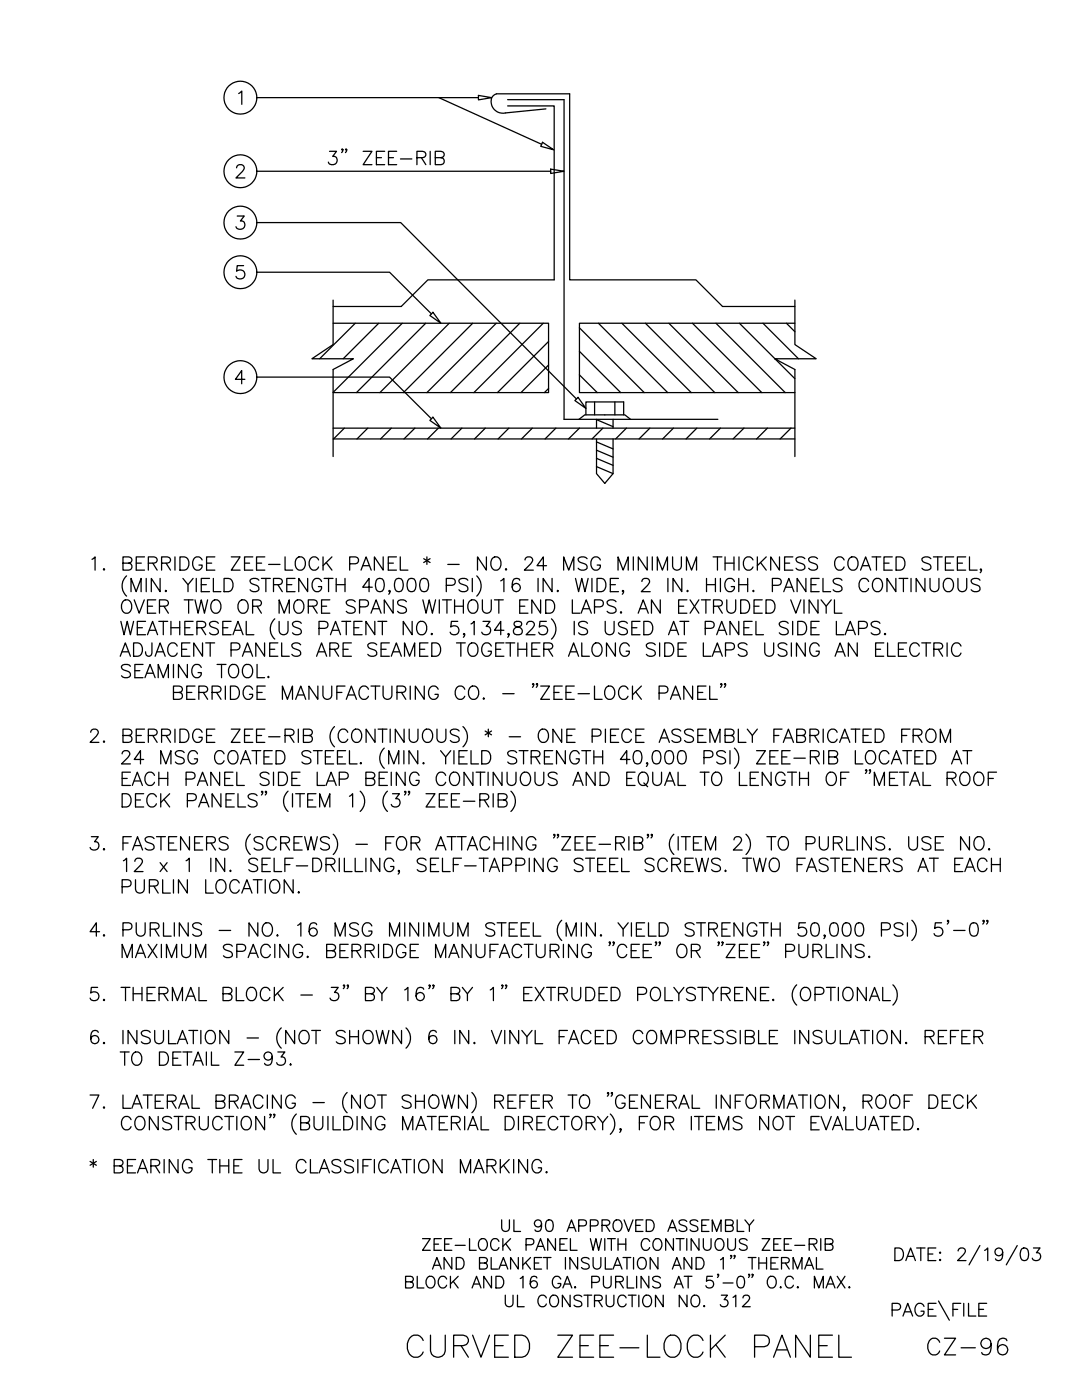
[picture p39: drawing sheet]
<svg xmlns="http://www.w3.org/2000/svg" width="216mm" height="279mm" viewBox="0 0 216 279" stroke-linecap="round" stroke-linejoin="round" font-family="sans-serif">
<defs><g id="words">
<text font-size="7.9" x="80.1" y="272">CURVED ZEE-LOCK PANEL</text>
<g font-size="6.6">
<text x="64.2" y="34.2">3&quot; ZEE-RIB</text>
<text x="33.5" y="140.8">BERRIDGE MANUFACTURING CO. - &quot;ZEE-LOCK PANEL&quot;</text>
<text x="23.3" y="175.7">12 x 1 IN. SELF-DRILLING, SELF-TAPPING STEEL SCREWS. TWO FASTENERS AT EACH</text>
<text x="23.3" y="192.3">MAXIMUM SPACING. BERRIDGE MANUFACTURING &quot;CEE&quot; OR &quot;ZEE&quot; PURLINS.</text>
<text x="183.8" y="271.6">CZ-96</text>
</g>
<g font-size="6.2">
<text x="17.3" y="115.4">1. BERRIDGE ZEE-LOCK PANEL * - NO. 24 MSG MINIMUM THICKNESS COATED STEEL,</text>
<text x="22.9" y="132.3">ADJACENT PANELS ARE SEAMED TOGETHER ALONG SIDE LAPS USING AN ELECTRIC</text>
<text x="22.9" y="136.5">SEAMING TOOL.</text>
<text x="23.3" y="179.6">PURLIN LOCATION.</text>
<text x="16.6" y="235.3">* BEARING THE UL CLASSIFICATION MARKING.</text>
</g>
<g font-size="5.7">
<text x="22.9" y="123.5">OVER TWO OR MORE SPANS WITHOUT END LAPS. AN EXTRUDED VINYL</text>
<text x="22.9" y="213.8">TO DETAIL Z-93.</text>
<text x="83.3" y="250.8">ZEE-LOCK PANEL WITH CONTINUOUS ZEE-RIB</text>
<text x="85" y="254.4">AND BLANKET INSULATION AND 1&quot; THERMAL</text>
<text x="99.5" y="262.1">UL CONSTRUCTION NO. 312</text>
</g>
<text font-size="5.3" x="98.8" y="246.9">UL 90 APPROVED ASSEMBLY</text>
</g></defs>
<!-- layer: CMP-FLSH -->
<g fill="none" stroke="#000" stroke-width=".25">
<path d="M101.3 19.9h11.3v63.8h30.6M101.3 21.1h9.3v34.8h-25.2l-5.3 5.3h-13.6M108.9 21.7l-8 .8a2.28 2.28 0 0 1-2.4-.8 2.28 2.28 0 0 1-.1-2.6l.7-.4h14.6v37.2h25.2l5.3 5.3h14.4M115.5 83.7l1.2-.9h8l1.1 .9M116.9 82.8v-2.6h7.5v2.6M118.6 80.2v2.6M119 87.6v6.9l1.7 2 1.6-2v-6.9M119 83.7v1.7M119 93.1l3.3 1.4M119 91.5l3.3 1.4M119 89.8l3.3 1.4M119 88.2l3.3 1.4"/>
<path d="M119 83.7l3.3 1.4M122.3 83.7v1.7M122.7 80.2v2.6"/>
</g>
<!-- layer: STRCTR -->
<g fill="none" stroke="#000" stroke-width=".25">
<path d="M66.5 59.9v8.9l-4.3 2.8h8.3l-4 2.1v17.4M158.6 59.9v8.9l4.3 2.8h-8.3l4 2.1v17.4M66.5 64.5h43v13.9h-43M70.9 64.5l-7.1 7.1M75.6 64.5l-7.1 7.1M80.3 64.5l-13.8 13.8M84.9 64.5l-13.8 13.9M89.6 64.5l-13.8 13.9M94.3 64.5l-13.8 13.9M99 64.5l-13.8 13.9M103.7 64.5l-13.8 13.9M108.4 64.5l-13.8 13.9"/>
<path d="M109.5 77.5l-.9 .9M109.5 72.8l-5.5 5.6M109.5 68.1l-10.2 10.3M115.6 65.4l13 13M115.6 70.1l8.3 8.3M115.6 74.8l3.6 3.6M119.4 64.5l13.8 13.9M124.1 64.5l13.8 13.9M128.8 64.5l13.8 13.9M133.5 64.5l13.8 13.9M138.2 64.5l13.8 13.9M142.9 64.5l13.8 13.9"/>
<path d="M147.5 64.5l7.1 7.1M152.2 64.5l7.1 7.1M154.7 71.7l3.9 3.9M156.9 64.5l1.7 1.7M158.6 64.5h-43v13.9h43M66.5 85.4h92.1M66.5 87.6h92.1M68.7 85.4l-2.1 2.2M73.4 85.4l-2.2 2.2M78.1 85.4l-2.2 2.2M82.8 85.4l-2.2 2.2M87.5 85.4l-2.2 2.2"/>
<path d="M92.2 85.4l-2.2 2.2M96.8 85.4l-2.1 2.2M101.5 85.4l-2.1 2.2M106.2 85.4l-2.1 2.2M110.9 85.4l-2.1 2.2M115.6 85.4l-2.2 2.2M120.3 85.4l-2.2 2.2M125 85.4l-2.2 2.2M129.7 85.4l-2.2 2.2M134.4 85.4l-2.2 2.2M139.1 85.4l-2.2 2.2M143.7 85.4l-2.1 2.2"/>
<path d="M148.4 85.4l-2.1 2.2M153.1 85.4l-2.1 2.2M157.8 85.4l-2.1 2.2"/>
</g>
<!-- layer: DIM-TXT -->
<g fill="none" stroke="#000" stroke-width=".25">
<path d="M47.6 18.7l.6-.5v2.6M51.3 19.5h44.2M87.6 19.5l20.5 9.3M95.5 19l2.6 .5-2.6 .4zM47.2 33.5l.3-.5 .7-.1a.65 .65 0 0 1 .4 1l-1.5 1.6h1.8M51.3 34.2h58.6M108.3 28.4l2.2 1.5-2.6-.7zM109.9 33.8l2.7 .4-2.7 .4zM47.3 43.1h1.4l-.7 1a.86 .86 0 0 1 .9 1 .86 .86 0 0 1-1.2 .7l-.4-.2-.2-.4M48.6 53h-1.3l-.1 1.1a.94 .94 0 0 1 1.4 0 .94 .94 0 0 1-.1 1.4 .94 .94 0 0 1-1.4-.3M51.3 44.4h28.7l35 35.2M51.3 54.3h26.4l8.4 8.3"/>
<path d="M48.9 75.7h-1.9l1.2-1.8v2.7M51.3 75.3h26.4l8.4 8.3M86.4 62.3l1.6 2.2-2.2-1.5zM114.7 79.9l.6-.6 1.6 2.2zM86.4 83.3l1.6 2.1-2.2-1.5zM25.3 114.9a2.72 2.72 0 0 0 0 4.1M26.1 118.1v-2.7l1.1 2.7 1-2.7v2.7M29.2 115.4v2.7M31.9 115.4v2.7l-1.7-2.7v2.7M36.5 115.4l1 1.3v1.4M39.2 115.4v2.7M41.8 115.4h-1.6v2.7"/>
<path d="M42.6 115.4v2.7h1.5M44.7 115.4h.9a1.41 1.41 0 0 1 .9 1.4 1.41 1.41 0 0 1-.9 1.3h-.9zM51.7 115.8a1.18 1.18 0 0 0-1.8 0 .68 .68 0 0 0 .5 .8l.8 .2a.66 .66 0 0 1 .2 1.2 1.2 1.2 0 0 1-1.5-.3M53.1 115.4v2.7M54.6 116.7l1.5-.1a.62 .62 0 0 0 0-1.1l-1.5-.1v2.7M55.4 116.7l.9 1.4M58.9 115.4h-1.7v2.7M61.4 115.4v2.7l-1.8-2.7v2.7M64.2 116a.97 .97 0 0 0-1.1-.6 .97 .97 0 0 0-.8 1 1.16 1.16 0 0 0 .2 1.3 1.16 1.16 0 0 0 1.3 .3l.4-.6v-.3h-.7M65.6 115.4v2.7M67.1 115.4v2.7M68.8 115.4v2.7"/>
<path d="M74.3 117.2h-1.9l1.2-1.8v2.7M75.3 115.5a.89 .89 0 0 1 1.2 .4 2.2 2.2 0 0 1-.2 2.1 .84 .84 0 0 1-1.3-.4 2.2 2.2 0 0 1 .3-2.1zM79.1 115.5a.89 .89 0 0 1 1.2 .4 2.2 2.2 0 0 1-.2 2.1 .84 .84 0 0 1-1.3-.4 2.2 2.2 0 0 1 .3-2.1zM81.6 115.5a.91 .91 0 0 1 1.3 .4 2.2 2.2 0 0 1-.3 2.1 .87 .87 0 0 1-1.2-.4 2.2 2.2 0 0 1 .2-2.1zM84.1 115.5a.91 .91 0 0 1 1.3 .4 2.2 2.2 0 0 1-.3 2.1 .87 .87 0 0 1-1.2-.4 2.2 2.2 0 0 1 .2-2.1zM89.1 116.8h1.1a.69 .69 0 0 0 .7-.7 .69 .69 0 0 0-.7-.7h-1.1v2.7M93.4 115.8a1.22 1.22 0 0 0-1.8 0 .68 .68 0 0 0 .5 .8l.7 .2a.65 .65 0 0 1 .5 .5 .65 .65 0 0 1-.2 .7 1.23 1.23 0 0 1-1.5-.3M94.2 115.4v2.7M95.1 114.9a2.76 2.76 0 0 1 0 4.1M99.9 115.9l.6-.5v2.7M103.7 115.8a.76 .76 0 0 0-.7-.4 .76 .76 0 0 0-.7 .5 1.92 1.92 0 0 0 .3 2.1 .82 .82 0 0 0 1.2-.4 .82 .82 0 0 0-.6-1.1 .82 .82 0 0 0-1 .7M107.4 115.4v2.7"/>
<path d="M110.2 115.4v2.7l-1.8-2.7v2.7M114.8 115.4l.7 2.7 .6-2.7 .6 2.7 .7-2.7M118.1 115.4v2.7M119.1 115.4h.9a1.41 1.41 0 0 1 .9 1.4 1.41 1.41 0 0 1-.9 1.3h-.9zM123.4 115.4h-1.6v2.7M128.1 116l.1-.3a.88 .88 0 0 1 1.3 0 .83 .83 0 0 1-.3 1.1l-1.2 1.3h1.7M133.3 115.4v2.7M136 115.4v2.7l-1.7-2.7v2.7M141 115.4v2.7M142.8 115.4v2.7M143.7 115.4v2.7M146.5 116a.98 .98 0 0 0-1.1-.6 .98 .98 0 0 0-.8 1 1.17 1.17 0 0 0 .3 1.3 1.17 1.17 0 0 0 1.3 .3l.3-.6v-.3h-.6"/>
<path d="M147.4 115.4v2.7M149.2 115.4v2.7M154.1 116.8h1.2a.69 .69 0 0 0 .6-.7 .69 .69 0 0 0-.6-.7h-1.2v2.7M156.4 118.1l1-2.7 1 2.7M160.8 115.4v2.7l-1.7-2.7v2.7M163.5 115.4h-1.7v2.7M164.2 115.4v2.7h1.5M168 115.8a1.18 1.18 0 0 0-1.7 0 .68 .68 0 0 0 .5 .8l.7 .2a.65 .65 0 0 1 .5 .5 .65 .65 0 0 1-.2 .7 1.2 1.2 0 0 1-1.5-.3M173.3 116a.98 .98 0 0 0-1.1-.6 .98 .98 0 0 0-.8 1 1.17 1.17 0 0 0 .3 1.3 1.17 1.17 0 0 0 1.2 .3l.4-.6M174.3 115.8a.98 .98 0 0 1 1.1-.3 .98 .98 0 0 1 .7 .9 1.16 1.16 0 0 1-.3 1.3 1.16 1.16 0 0 1-1.2 .3 1.65 1.65 0 0 1-.3-2.2zM178.8 115.4v2.7l-1.8-2.7v2.7M180.3 115.4v2.7"/>
<path d="M181.8 115.4v2.7M184.6 115.4v2.7l-1.8-2.7v2.7M185.6 115.4v1.9a.9 .9 0 0 0 .9 .8 .9 .9 0 0 0 .9-.8v-1.9M188.5 115.8a.99 .99 0 0 1 1.1-.3 .99 .99 0 0 1 .7 .9 1.17 1.17 0 0 1-.3 1.3 1.17 1.17 0 0 1-1.3 .3 1.65 1.65 0 0 1-.2-2.2zM191.1 115.4v1.9a.89 .89 0 0 0 .9 .8 .89 .89 0 0 0 .9-.8v-1.9M195.5 115.8a1.18 1.18 0 0 0-1.7 0 .68 .68 0 0 0 .5 .8l.8 .2a.65 .65 0 0 1 .4 .5 .65 .65 0 0 1-.2 .7 1.23 1.23 0 0 1-1.5-.3M24.1 124l.7 2.7 .6-2.7 .6 2.7 .7-2.7M29 124h-1.6v2.7M29.4 126.7l1-2.7 1 2.7M32.6 124v2.7M34.1 124v2.7M35.9 124v2.7"/>
<path d="M38.5 124h-1.6v2.7M39.3 125.3l1.5-.1a.62 .62 0 0 0 0-1.1l-1.5-.1v2.7M43.6 124.4a1.14 1.14 0 0 0-1.8 0 .68 .68 0 0 0 .5 .8l.8 .2a.66 .66 0 0 1 .2 1.1 1.2 1.2 0 0 1-1.5-.2M46.1 124h-1.6v2.7M46.5 126.7l1-2.7 1 2.7M49.1 124v2.7h1.6M54.8 123.5a2.72 2.72 0 0 0 0 4M55.7 124v1.9a.9 .9 0 0 0 .9 .8 .9 .9 0 0 0 .9-.8v-1.9M60.1 124.4a1.15 1.15 0 0 0-1.7 0 .68 .68 0 0 0 .5 .8l.7 .2a.65 .65 0 0 1 .5 .5 .65 .65 0 0 1-.2 .6 1.2 1.2 0 0 1-1.5-.2M63.7 125.4h1.1a.7 .7 0 0 0 .7-.7 .7 .7 0 0 0-.7-.7h-1.1v2.7M65.9 126.7l1.1-2.7 1 2.7M69.1 124v2.7"/>
<path d="M72.2 124h-1.6v2.7M74.8 124v2.7l-1.8-2.7v2.7M76.3 124v2.7M82.2 124v2.7l-1.7-2.7v2.7M83.4 124.4a.98 .98 0 0 1 1.1-.4 .98 .98 0 0 1 .6 1 1.17 1.17 0 0 1-.2 1.3 1.17 1.17 0 0 1-1.3 .2 1.72 1.72 0 0 1-.2-2.1zM91.3 124h-1.2l-.2 1.2a.93 .93 0 0 1 1.5-.1 .93 .93 0 0 1-.2 1.4 .93 .93 0 0 1-1.4-.3M94 124.5l.6-.5v2.7M96.4 124h1.4l-.8 1a.86 .86 0 0 1 .9 1 .86 .86 0 0 1-1.1 .7l-.4-.2-.3-.3M100.5 125.8h-1.8l1.2-1.8v2.7M102.7 124.1a.54 .54 0 0 0 .3 .9 1.1 1.1 0 0 1 1.2 1.2 .92 .92 0 0 1-1 .5 .92 .92 0 0 1-.7-.9 1.22 1.22 0 0 1 1.2-.8 .54 .54 0 0 0 .3-.9l-.4-.1zM105.1 124.6l.3-.5 .7-.1a.65 .65 0 0 1 .4 1l-1.5 1.7h1.8M109 124h-1.3l-.1 1.2a.94 .94 0 0 1 1.4-.1 .94 .94 0 0 1-.1 1.4 .94 .94 0 0 1-1.4-.3"/>
<path d="M110 123.5a2.72 2.72 0 0 1 0 4M114.6 124v2.7M117.2 124.4a1.17 1.17 0 0 0-1.7 0 .68 .68 0 0 0 .5 .8l.7 .2a.65 .65 0 0 1 .5 .5 .65 .65 0 0 1-.2 .6 1.23 1.23 0 0 1-1.5-.2M120.8 124v1.9a.9 .9 0 0 0 .9 .8 .9 .9 0 0 0 .8-.8v-1.9M125.2 124.4a1.17 1.17 0 0 0-1.8 0 .68 .68 0 0 0 .5 .8l.8 .2a.65 .65 0 0 1 .5 .5 .65 .65 0 0 1-.3 .6 1.23 1.23 0 0 1-1.5-.2M127.7 124h-1.6v2.7M128.5 124h.9a1.42 1.42 0 0 1 .9 1.3 1.42 1.42 0 0 1-.9 1.4h-.9zM133.4 126.7l1-2.7 1 2.7M136.6 124v2.7M140.7 125.4h1.2a.7 .7 0 0 0 .6-.7 .7 .7 0 0 0-.6-.7h-1.2v2.7M143 126.7l1-2.7 1 2.7M147.4 124v2.7l-1.7-2.7v2.7"/>
<path d="M150.1 124h-1.7v2.7M150.8 124v2.7h1.5M157.3 124.4a1.17 1.17 0 0 0-1.8 0 .68 .68 0 0 0 .5 .8l.8 .2a.65 .65 0 0 1 .5 .5 .65 .65 0 0 1-.3 .6 1.23 1.23 0 0 1-1.5-.2M158.2 124v2.7M159.2 124h.8a1.42 1.42 0 0 1 1 1.3 1.42 1.42 0 0 1-1 1.4h-.8zM163.5 124h-1.7v2.7M166.9 124v2.7h1.5M168.6 126.7l1.1-2.7 1 2.7M171.3 125.4h1.1a.7 .7 0 0 0 .7-.7 .7 .7 0 0 0-.7-.7h-1.1v2.7M175.6 124.4a1.14 1.14 0 0 0-1.8 0 .68 .68 0 0 0 .5 .8l.8 .2a.67 .67 0 0 1 .3 1.1 1.23 1.23 0 0 1-1.6-.2M18.1 146.1l.3-.5 .7-.1a.65 .65 0 0 1 .4 1l-1.5 1.7h1.7M20.6 148l.2-.1 .1 .1-.1 .2z"/>
<path d="M24.4 150.4l.2-.5 .8-.1a.65 .65 0 0 1 .4 1l-1.6 1.7h1.8M24.4 158.4h.9a1.41 1.41 0 0 1 .9 1.3 1.41 1.41 0 0 1-.9 1.4h-.9zM24.4 155.4h1M24.5 146.8l1.6-.1a.62 .62 0 0 0 0-1.1l-1.6-.1v2.7h1.2a.69 .69 0 0 0 .6-.7 .69 .69 0 0 0-.6-.7M26 154.1h-1.6v2.7h1.6M26.4 156.8l1-2.7 1 2.7M26.8 155.9h1.2M27 159.7h1M27.2 146.8h1M28.7 151.6h-1.9l1.2-1.8v2.7M28.7 158.4h-1.7v2.7h1.7M28.8 145.5h-1.6v2.7h1.6"/>
<path d="M29.6 146.8h1.1a.65 .65 0 0 0 .7-.8l-.3-.4-.4-.1h-1.1v2.7M30.5 146.8l.9 1.4M30.8 154.7a.98 .98 0 0 0-1.1-.6 .98 .98 0 0 0-.8 1 1.17 1.17 0 0 0 .3 1.3 1.17 1.17 0 0 0 1.2 .2l.4-.5M31.2 159a.98 .98 0 0 0-1.1-.6 .98 .98 0 0 0-.8 1 1.17 1.17 0 0 0 .3 1.3 1.17 1.17 0 0 0 1.2 .2l.4-.5M31.7 155.4h1.8M31.7 154.1v2.7M32.1 152.5v-2.7l1 2.7 1-2.7v2.7M32.1 158.4v2.7M32.2 146.8l1.6-.1a.62 .62 0 0 0 0-1.1l-1.6-.1v2.7M32.7 159.5l1.2 1.6M33.1 146.8l.9 1.4M33.5 154.1v2.7"/>
<path d="M33.9 158.4l-1.8 1.8M34.9 145.5v2.7M35.9 145.5h.9a1.41 1.41 0 0 1 .9 1.3 1.41 1.41 0 0 1-.9 1.4h-.9zM36.8 150.2a1.15 1.15 0 0 0-1.8 0 .69 .69 0 0 0 .5 .8l.7 .2a.65 .65 0 0 1 .5 .5 .65 .65 0 0 1-.2 .6 1.19 1.19 0 0 1-1.5-.2M37.1 155.5h1.2a.69 .69 0 0 0 .6-.7 .69 .69 0 0 0-.6-.7h-1.2v2.7M37.4 159.8h1.1a.69 .69 0 0 0 .7-.7 .69 .69 0 0 0-.7-.7h-1.1v2.7M39.4 150.4a.97 .97 0 0 0-1.1-.6 .97 .97 0 0 0-.8 1 1.16 1.16 0 0 0 .3 1.3 1.16 1.16 0 0 0 1.2 .2l.4-.5v-.4h-.6M39.4 156.8l1-2.7 1 2.7M39.8 155.9h1.2M40.3 146.1a.97 .97 0 0 0-1.1-.6 .97 .97 0 0 0-.8 1 1.15 1.15 0 0 0 .3 1.3 1.15 1.15 0 0 0 1.2 .2l.4-.5v-.4h-.6M41.2 146.8h1M42.9 145.5h-1.7v2.7h1.7"/>
<path d="M43.8 154.1v2.7l-1.7-2.7v2.7M44.1 158.4v2.7l-1.8-2.7v2.7M44.7 150.4a.97 .97 0 0 0-1.1-.6 .97 .97 0 0 0-.8 1 1.15 1.15 0 0 0 .3 1.3 1.15 1.15 0 0 0 1.2 .2l.4-.5M44.8 155.4h1.1M45.1 159.7h1M45.7 150.2a.97 .97 0 0 1 1.1-.4 .97 .97 0 0 1 .7 1 1.15 1.15 0 0 1-.3 1.3 1.15 1.15 0 0 1-1.2 .2 1.63 1.63 0 0 1-.3-2.1zM46.2 145.5h1.7l-1.7 2.7h1.7M46.5 154.1h-1.7v2.7h1.7M46.7 158.4h-1.6v2.7h1.6M47.3 154.1v2.7h1.5M47.5 158.4v2.7h1.5M48 152.5l1-2.7 1 2.7"/>
<path d="M48.4 151.6h1.2M48.8 146.8h1M50.3 149.8h1.7M50.4 145.5h-1.6v2.7h1.6M51.2 149.8v2.7M51.2 146.8h1M51.3 158.8a1.17 1.17 0 0 0-1.8 0 .68 .68 0 0 0 .5 .7l.8 .3a.65 .65 0 0 1 .5 .5 .65 .65 0 0 1-.3 .6 1.23 1.23 0 0 1-1.5-.2M52.4 158l-.1 .2-.1-.2 .1-.1a.49 .49 0 0 1-.1 .8M52.7 151.1h1M52.8 145.5h-1.6v2.7h1.6M53.2 158l-.1 .2-.2-.2 .2-.1a.49 .49 0 0 1-.2 .8M53.6 147h2.3"/>
<path d="M53.7 154.5a1.17 1.17 0 0 0-1.8 0 .64 .64 0 0 0 .5 .7l.8 .3a.65 .65 0 0 1 .5 .5 .65 .65 0 0 1-.3 .6 1.23 1.23 0 0 1-1.5-.2M54.3 149.8h-1.6v2.7h1.6M54.6 154.1v2.7M55.1 149.8h.9a1.41 1.41 0 0 1 .9 1.3 1.41 1.41 0 0 1-.9 1.4h-.9zM55.6 154.1h.9a1.41 1.41 0 0 1 .9 1.3 1.41 1.41 0 0 1-.9 1.4h-.9zM56.9 146.8l1.5-.1a.62 .62 0 0 0 0-1.1l-1.5-.1v2.7M57.5 157.9a2.72 2.72 0 0 0 0 4M57.8 146.8l.9 1.4M58.2 155.4h1.1M58.4 158.4v2.7M59 158.4h1.8M59.5 145.5v2.7"/>
<path d="M59.9 154.1h-1.7v2.7h1.7M59.9 158.4v2.7M60.5 146.8l1.6-.1a.62 .62 0 0 0 0-1.1l-1.6-.1v2.7h1.2a.69 .69 0 0 0 .6-.7 .69 .69 0 0 0-.6-.7M61.4 159.7h1M62 150.2a1.17 1.17 0 0 0-1.8 0 .68 .68 0 0 0 .6 .8l.7 .2a.65 .65 0 0 1 .5 .5 .65 .65 0 0 1-.2 .6 1.23 1.23 0 0 1-1.6-.2M62.5 149.8h1.8M63 158.4h-1.6v2.7h1.6M63.3 154.1v2.7h1.5M63.4 149.8v2.7M64.9 151.1h1M65.1 156.8l1-2.7 1 2.7M65.4 155.9h1.3"/>
<path d="M66.6 149.8h-1.7v2.7h1.7M66.7 145a2.72 2.72 0 0 0 0 4M67.3 151.1h1M67.7 155.5h1.1a.69 .69 0 0 0 .7-.7 .69 .69 0 0 0-.7-.7h-1.1v2.7M69 149.8h-1.7v2.7h1.7M69.4 146.1a.98 .98 0 0 0-1.1-.6 .98 .98 0 0 0-.8 1 1.16 1.16 0 0 0 .2 1.3 1.16 1.16 0 0 0 1.3 .2l.4-.5M69.7 149.8v2.7h1.6M69.7 158.9l.7-.5v2.7M70.4 145.9a.97 .97 0 0 1 1.1-.4 .97 .97 0 0 1 .7 1 1.15 1.15 0 0 1-.3 1.3 1.15 1.15 0 0 1-1.2 .2 1.63 1.63 0 0 1-.3-2.1zM71.9 152.3l.1-.1 .1 .1-.1 .2zM71.9 157.9a2.72 2.72 0 0 1 0 4M73 155.4l1.5-.2a.59 .59 0 0 0 0-1l-1.5-.1v2.7h1.2a.7 .7 0 0 0 .6-.7 .7 .7 0 0 0-.6-.7"/>
<path d="M74.8 145.5v2.7l-1.7-2.7v2.7M75.4 145.5h1.8M75.7 155.4h1M76.3 145.5v2.7M76.7 149.3a2.72 2.72 0 0 0 0 4M77.3 154.1h-1.6v2.7h1.6M77.3 157.9a2.72 2.72 0 0 0 0 4M77.6 152.5v-2.7l1 2.7 1-2.7v2.7M77.9 145.5v2.7M78.1 154.1v2.7M78.3 158.4h1.4l-.7 1a.85 .85 0 0 1 .8 1 .85 .85 0 0 1-1.1 .7l-.4-.2-.2-.4M80.6 149.8v2.7"/>
<path d="M80.6 145.5v2.7l-1.7-2.7v2.7M80.8 154.1v2.7l-1.7-2.7v2.7M81 158l-.2 .2-.1-.2 .1-.1a.49 .49 0 0 1-.1 .8M81.6 145.5v1.9a.89 .89 0 0 0 .9 .8 .89 .89 0 0 0 .9-.8v-1.9M81.7 158l-.1 .2-.1-.2 .1-.1a.49 .49 0 0 1-.1 .8M83.4 149.8v2.7l-1.8-2.7v2.7M83.6 154.7a.97 .97 0 0 0-1.1-.6 .97 .97 0 0 0-.8 1 1.17 1.17 0 0 0 .3 1.3 1.17 1.17 0 0 0 1.3 .2l.3-.5v-.4h-.6M84.4 152.3l.1-.1 .1 .1-.1 .2zM84.8 145.6a1.22 1.22 0 0 1 1.4 .5 1.22 1.22 0 0 1 0 1.4 .98 .98 0 0 1-1.1 .7 .98 .98 0 0 1-.8-1.1 1.61 1.61 0 0 1 .5-1.5zM85 158.4h1.8l-1.8 2.7h1.8M87.2 145.5v1.9a.9 .9 0 0 0 .9 .8 .9 .9 0 0 0 .9-.8v-1.9M87.7 159.7h1"/>
<path d="M87.9 149.8l1 1.3v1.4M88.9 154.7a.97 .97 0 0 0-1.1-.6 .97 .97 0 0 0-.8 1 1.16 1.16 0 0 0 .3 1.3 1.16 1.16 0 0 0 1.2 .2l.4-.5M89.3 158.4h-1.6v2.7h1.6M89.9 149.8l-1 1.3M90.1 159.7h1M90.2 154.2a1.21 1.21 0 0 1 1.4 .5 1.21 1.21 0 0 1 0 1.4 .97 .97 0 0 1-1.1 .7 .97 .97 0 0 1-.8-1.1 1.61 1.61 0 0 1 .5-1.5zM90.6 149.8v2.7M91.6 151.1h1M91.6 145.9a1.15 1.15 0 0 0-1.7 0 .68 .68 0 0 0 .5 .8l.7 .2a.63 .63 0 0 1 .5 .5 .63 .63 0 0 1-.2 .6 1.2 1.2 0 0 1-1.5-.2M91.7 158.4h-1.6v2.7h1.6M92.4 145a2.72 2.72 0 0 1 0 4M92.5 159.9h2.2"/>
<path d="M93.2 149.8h-1.6v2.7h1.6M94 149.8v2.7h1.5M94.4 154.1v2.7l-1.8-2.7v2.7M95 154.1h1.8M95.7 159.7l1.6-.2a.6 .6 0 0 0 0-1l-1.6-.1v2.7M95.9 154.1v2.7M96.1 149.8h.9a1.41 1.41 0 0 1 .9 1.3 1.41 1.41 0 0 1-.9 1.4h-.9zM96.6 159.7l.9 1.4M96.8 145.9l1.3 .8M97.4 154.1v2.7M97.4 145.5v1.5M98.1 145.9l-1.3 .8"/>
<path d="M98.4 158.4v2.7M99.4 159.7l1.5-.2a.6 .6 0 0 0 0-1l-1.5-.1v2.7h1.1a.7 .7 0 0 0 .7-.7 .7 .7 0 0 0-.7-.7M100.2 154.1v2.7l-1.8-2.7v2.7M101.2 154.1v1.9a.9 .9 0 0 0 .9 .8 .9 .9 0 0 0 .9-.8v-1.9M101.6 147h2.3M101.9 157.9a2.72 2.72 0 0 1 0 4M103.1 150.2a1.17 1.17 0 0 0-1.8 0 .68 .68 0 0 0 .5 .8l.8 .2a.65 .65 0 0 1 .5 .5 .65 .65 0 0 1-.3 .6 1.23 1.23 0 0 1-1.5-.2M103.6 149.8h1.8M104.1 154.5a.98 .98 0 0 1 1.1-.4 .98 .98 0 0 1 .7 1 1.17 1.17 0 0 1-.3 1.3 1.17 1.17 0 0 1-1.3 .2 1.63 1.63 0 0 1-.2-2.1zM104.5 149.8v2.7M106 151.1l1.5-.1a.62 .62 0 0 0 0-1.1l-1.5-.1v2.7M106.8 154.1v1.9a.89 .89 0 0 0 .8 .8 .89 .89 0 0 0 .9-.8v-1.9"/>
<path d="M106.9 151.1l.8 1.4M107.7 145.9a.98 .98 0 0 1 1.1-.4 .98 .98 0 0 1 .6 1 1.16 1.16 0 0 1-.2 1.3 1.16 1.16 0 0 1-1.3 .2 1.63 1.63 0 0 1-.2-2.1zM108.6 151.1h1.1M110.3 149.8h-1.7v2.7h1.7M111.2 154.5a1.17 1.17 0 0 0-1.8 0 .64 .64 0 0 0 .5 .7l.8 .3a.65 .65 0 0 1 .5 .5 .65 .65 0 0 1-.3 .6 1.23 1.23 0 0 1-1.5-.2M112.1 145.5v2.7l-1.8-2.7v2.7M112.8 149.8v2.7l-1.8-2.7v2.7M113.1 146.8h1M114.3 156.8l1-2.7 1 2.7M114.7 155.9h1.3M114.8 145.5h-1.7v2.7h1.7M115.6 150.4a.97 .97 0 0 0-1.1-.6 .97 .97 0 0 0-.8 1 1.16 1.16 0 0 0 .3 1.3 1.16 1.16 0 0 0 1.2 .2l.4-.5v-.4h-.6"/>
<path d="M116.1 149.8h1.8M117 149.8v2.7M118.2 146.9h1.1a.7 .7 0 0 0 .6-.7 .7 .7 0 0 0-.6-.7h-1.1v2.7M118.5 151.1h1.8M118.5 149.8v2.7M118.8 154.1v2.7l-1.8-2.7v2.7M119.7 154.1h.9a1.41 1.41 0 0 1 1 1.3 1.41 1.41 0 0 1-1 1.4h-.9zM120.3 149.8v2.7M120.8 145.5v2.7M121.8 146.8h1M123.5 145.5h-1.7v2.7h1.7M125.1 155.4h1"/>
<path d="M125.7 151.6h-1.9l1.3-1.8v2.7M126 146.1a.98 .98 0 0 0-1.1-.6 .98 .98 0 0 0-.8 1 1.16 1.16 0 0 0 .2 1.3 1.16 1.16 0 0 0 1.3 .2l.4-.5M126.7 149.9a.84 .84 0 0 1 1.3 .4 2.17 2.17 0 0 1-.3 2 .85 .85 0 0 1-1.2-.4 2.17 2.17 0 0 1 .2-2zM126.7 154.1h-1.6v2.7h1.6M126.9 146.8h1M127.6 154.5a.98 .98 0 0 1 1.1-.4 .98 .98 0 0 1 .7 1 1.17 1.17 0 0 1-.3 1.3 1.17 1.17 0 0 1-1.3 .2 1.7 1.7 0 0 1-.2-2.1zM128.5 156.2l.7 .8M128.5 145.5h-1.6v2.7h1.6M129.2 152.3l-.1 .2-.1-.2 .1-.1a.49 .49 0 0 1-.1 .8M130.2 154.1v1.9a.89 .89 0 0 0 .9 .8 .89 .89 0 0 0 .9-.8v-1.9M130.5 149.9a.84 .84 0 0 1 1.2 .4 2.17 2.17 0 0 1-.2 2 .85 .85 0 0 1-1.3-.4 2.17 2.17 0 0 1 .3-2zM131.5 148.2l1.1-2.7 1 2.7"/>
<path d="M131.9 147.3h1.3M132.6 156.8l1.1-2.7 1 2.7M133 149.9a.87 .87 0 0 1 1.3 .4 2.17 2.17 0 0 1-.3 2 .87 .87 0 0 1-1.2-.4 2.17 2.17 0 0 1 .2-2zM133 155.9h1.3M135.3 154.1v2.7h1.5M135.5 149.9a.87 .87 0 0 1 1.3 .4 2.17 2.17 0 0 1-.2 2 .84 .84 0 0 1-1.3-.4 2.25 2.25 0 0 1 .2-2zM135.8 145.9a1.15 1.15 0 0 0-1.7 0 .68 .68 0 0 0 .5 .8l.7 .2a.63 .63 0 0 1 .5 .5 .63 .63 0 0 1-.2 .6 1.2 1.2 0 0 1-1.5-.2M138.4 145.9a1.17 1.17 0 0 0-1.8 0 .68 .68 0 0 0 .5 .8l.8 .2a.63 .63 0 0 1 .5 .5 .63 .63 0 0 1-.3 .6 1.23 1.23 0 0 1-1.5-.2M139.2 146.8h1.1M139.7 154.1h1.8M140.5 151.2l1.5-.1a.69 .69 0 0 0 .2-.8 .69 .69 0 0 0-.6-.5h-1.1v2.7M140.6 154.1v2.7"/>
<path d="M140.9 145.5h-1.7v2.7h1.7M141.7 148.2v-2.7l1 2.7 1-2.7v2.7M142.2 154.5a.97 .97 0 0 1 1.2-.4 .97 .97 0 0 1 .6 1 1.16 1.16 0 0 1-.2 1.3 1.16 1.16 0 0 1-1.3 .2 1.63 1.63 0 0 1-.3-2.1zM144.7 146.8l1.5-.1a.62 .62 0 0 0 0-1.1l-1.5-.1v2.7h1.1a.69 .69 0 0 0 .7-.7 .69 .69 0 0 0-.7-.7M144.8 150.2a1.15 1.15 0 0 0-1.8 0 .69 .69 0 0 0 .5 .8l.8 .2a.65 .65 0 0 1 .4 .5 .65 .65 0 0 1-.2 .6 1.19 1.19 0 0 1-1.5-.2M145.7 149.8v2.7M146.5 149.3a2.76 2.76 0 0 1 0 4M147.3 145.5v2.7h1.6M147.5 154.1v2.7h1.6M149.1 145.5l1 1.3v1.4M149.7 155.4h1M151 149.8h1.7l-1.7 2.7h1.7"/>
<path d="M151.1 145.5l-1 1.3M151.3 154.1h-1.6v2.7h1.6M153.6 151.1h1M153.9 154.1v2.7l-1.8-2.7v2.7M154.4 146.8h1M155.3 149.8h-1.7v2.7h1.7M156 151.1h1M156 145.5h-1.6v2.7M156.3 148.2l1-2.7 1 2.7M156.6 154.7a.97 .97 0 0 0-1.1-.6 .97 .97 0 0 0-.7 1 1.16 1.16 0 0 0 .2 1.3 1.16 1.16 0 0 0 1.3 .2l.3-.5v-.4h-.6M156.7 147.3h1.3M157.1 154.1h1.8"/>
<path d="M157.7 149.8h-1.7v2.7h1.7M158 154.1v2.7M158.4 151.3h2.3M159 146.8l1.5-.1a.62 .62 0 0 0 0-1.1l-1.5-.1v2.7h1.1a.69 .69 0 0 0 .6-.7 .69 .69 0 0 0-.6-.7M159.5 155.4h1.8M159.5 154.1v2.7M161.3 154.1v2.7M161.6 146.8h1.2a.65 .65 0 0 0 .6-.8l-.3-.4-.3-.1h-1.2v2.7M161.7 151.1l1.5-.1a.65 .65 0 0 0 0-1.1l-1.5-.1v2.7M162.5 146.8l.9 1.4M162.6 151.1l.9 1.4M164.3 145.5v2.7"/>
<path d="M164.3 149.8v2.7M165.1 154.5a.98 .98 0 0 1 1.1-.4 .98 .98 0 0 1 .7 1 1.17 1.17 0 0 1-.3 1.3 1.17 1.17 0 0 1-1.2 .2 1.63 1.63 0 0 1-.3-2.1zM165.4 151.1l1.5-.1a.62 .62 0 0 0 0-1.1l-1.5-.1v2.7h1.1a.7 .7 0 0 0 .7-.7 .7 .7 0 0 0-.7-.7M167 146.1a.97 .97 0 0 0-1.1-.6 .97 .97 0 0 0-.8 1 1.16 1.16 0 0 0 .3 1.3 1.16 1.16 0 0 0 1.3 .2l.3-.5M167.5 148.2l1.1-2.7 1 2.7M167.8 155.4h1M167.9 147.3h1.3M169.4 154.1h-1.6v2.7M169.8 145.5h1.8M170.7 149.8v2.7h1.5M170.7 145.5v2.7M172.2 146.8h1"/>
<path d="M172.9 153.7l-.1 .2-.1-.2 .1-.1a.49 .49 0 0 1-.1 .8M173.2 149.9a1.22 1.22 0 0 1 1.4 .5 1.22 1.22 0 0 1 0 1.4 .98 .98 0 0 1-1.1 .7 .98 .98 0 0 1-.8-1.1 1.61 1.61 0 0 1 .5-1.5zM173.7 153.7l-.1 .2-.2-.2 .2-.1a.49 .49 0 0 1-.2 .8M173.9 145.5h-1.7v2.7h1.7M174.5 156.8v-2.7l1 2.7 1-2.7v2.7M174.6 145.5h.9a1.41 1.41 0 0 1 .9 1.3 1.41 1.41 0 0 1-.9 1.4h-.9zM177.4 150.4a.98 .98 0 0 0-1.2-.6 .98 .98 0 0 0-.7 1 1.16 1.16 0 0 0 .2 1.3 1.16 1.16 0 0 0 1.3 .2l.4-.5M177.5 155.4h1M177.9 152.5l1-2.7 1 2.7M178.3 151.6h1.2M179.1 154.1h-1.6v2.7h1.6M179.5 154.1h1.8"/>
<path d="M179.9 146.8h1M180.1 149.8h1.8M180.4 154.1v2.7M181 149.8v2.7M181.5 156.8l1-2.7 1 2.7M181.6 145.5h-1.7v2.7M181.9 155.9h1.3M182.2 146.8l1.5-.1a.62 .62 0 0 0 0-1.1l-1.5-.1v2.7M182.5 151.1h1M183.1 146.8l.9 1.4M184.2 149.8h-1.7v2.7h1.7M184.2 154.1v2.7h1.5"/>
<path d="M184.9 149.8h.9a1.41 1.41 0 0 1 1 1.3 1.41 1.41 0 0 1-1 1.4h-.9zM185 145.9a.98 .98 0 0 1 1.1-.4 .98 .98 0 0 1 .7 1 1.16 1.16 0 0 1-.3 1.3 1.16 1.16 0 0 1-1.3 .2 1.63 1.63 0 0 1-.2-2.1zM187.6 148.2v-2.7l1 2.7 1.1-2.7v2.7M189 155.4l1.5-.2a.59 .59 0 0 0 0-1l-1.5-.1v2.7M189.9 152.5l1-2.7 1 2.7M189.9 155.4l.9 1.4M190.3 151.6h1.2M191.8 154.5a.98 .98 0 0 1 1.1-.4 .98 .98 0 0 1 .6 1 1.17 1.17 0 0 1-.2 1.3 1.17 1.17 0 0 1-1.3 .2 1.63 1.63 0 0 1-.2-2.1zM192.1 149.8h1.8M193 149.8v2.7M194.8 154.2a1.21 1.21 0 0 1 1.4 .5 1.21 1.21 0 0 1 0 1.4 .97 .97 0 0 1-1.1 .7 .97 .97 0 0 1-.8-1.1 1.61 1.61 0 0 1 .5-1.5zM197.2 155.4h1"/>
<path d="M198.8 154.1h-1.6v2.7M18.2 167h1.4l-.7 1a.85 .85 0 0 1 .9 1 .85 .85 0 0 1-1.2 .6l-.4-.1-.2-.4M20.6 169.5l.2-.1 .1 .1-.1 .1zM26.2 167h-1.7v2.6M26.4 169.6l1-2.6 1.1 2.6M30.7 167.4a1.17 1.17 0 0 0-1.7 0 .68 .68 0 0 0 .5 .7l.7 .3a.65 .65 0 0 1 .5 .5 .65 .65 0 0 1-.2 .6 1.23 1.23 0 0 1-1.5-.2M31.2 167h1.8M32.1 167v2.6M35.3 167h-1.7v2.6M37.8 167v2.6l-1.8-2.6v2.6M39.7 161.1l1-2.7 1 2.7M40 160.2h1.3"/>
<path d="M40.5 167h-1.7v2.6M41.2 168.2l1.5-.1a.65 .65 0 0 0 0-1l-1.5-.1v2.6M45.5 167.4a1.17 1.17 0 0 0-1.8 0 .68 .68 0 0 0 .5 .7l.8 .3a.65 .65 0 0 1 .5 .5 .65 .65 0 0 1-.2 .6 1.23 1.23 0 0 1-1.6-.2M49.9 166.5a2.72 2.72 0 0 0 0 4M52.5 167.4a1.15 1.15 0 0 0-1.8 0 .69 .69 0 0 0 .5 .7l.8 .3a.65 .65 0 0 1 .4 .5 .65 .65 0 0 1-.2 .6 1.19 1.19 0 0 1-1.5-.2M55.1 167.6a.97 .97 0 0 0-1.1-.6 .97 .97 0 0 0-.8 1 1.17 1.17 0 0 0 .3 1.3 1.17 1.17 0 0 0 1.2 .2l.4-.5M56 168.2l1.5-.1a.62 .62 0 0 0 0-1l-1.5-.1v2.6M60.3 167h-1.6v2.6M60.8 167l.6 2.6 .7-2.6 .6 2.6 .6-2.6M63.8 161.1v-2.7l1 2.7 1-2.7v2.7M65.7 167.4a1.17 1.17 0 0 0-1.7 0 .68 .68 0 0 0 .5 .7l.7 .3a.65 .65 0 0 1 .5 .5 .65 .65 0 0 1-.2 .6 1.23 1.23 0 0 1-1.5-.2M66.5 166.5a2.76 2.76 0 0 1 0 4"/>
<path d="M78.6 167h-1.6v2.6M79.6 167.1a1.02 1.02 0 0 1 1.5 .9 1.17 1.17 0 0 1-.2 1.3 1.17 1.17 0 0 1-1.3 .2 1.62 1.62 0 0 1 0-2.4zM82 168.2l1.5-.1a.62 .62 0 0 0 0-1l-1.5-.1v2.6M86.9 169.6l1.1-2.6 1 2.6M89.2 167h1.8M90.1 167v2.6M91.2 167h1.8M92.1 167v2.6M93.3 169.6l1-2.6 1 2.6M97.7 167.6a.98 .98 0 0 0-1.1-.6 .98 .98 0 0 0-.8 1 1.17 1.17 0 0 0 .2 1.3 1.17 1.17 0 0 0 1.3 .2l.4-.5M98.6 167v2.6M100.3 167v2.6"/>
<path d="M101.4 167v2.6M104.1 167v2.6l-1.7-2.6v2.6M106.9 167.6a.98 .98 0 0 0-1.1-.6 .98 .98 0 0 0-.8 1 1.17 1.17 0 0 0 .3 1.3 1.17 1.17 0 0 0 1.2 .2l.4-.5v-.4h-.6M110.7 166.6l-.1 .1-.1-.1 .1-.1a.47 .47 0 0 1-.1 .7M111.4 166.6l-.1 .1-.1-.1 .1-.1a.47 .47 0 0 1-.1 .7M112.1 167h1.8l-1.8 2.6h1.8M116.4 167h-1.6v2.6M118.8 167h-1.7v2.6M122.8 168.2l1.5-.1a.62 .62 0 0 0 0-1l-1.5-.1v2.6M125.5 167v2.6M126.5 168.2l1.5-.1a.62 .62 0 0 0 0-1l-1.5-.1v2.6h1.1a.7 .7 0 0 0 .7-.7 .7 .7 0 0 0-.7-.7M129.4 166.6l-.1 .1-.2-.1 .2-.1a.47 .47 0 0 1-.2 .7"/>
<path d="M130.2 166.6l-.2 .1-.1-.1 .1-.1a.47 .47 0 0 1-.1 .7M134.5 166.5a2.72 2.72 0 0 0 0 4M135.3 167v2.6M136 167h1.7M136.8 167v2.6M140 167h-1.6v2.6M140.8 169.6v-2.6l1 2.6 1-2.6v2.6M146.5 167.6l.2-.5 .8-.1a.65 .65 0 0 1 .3 1l-1.5 1.6h1.8M148.9 166.5a2.72 2.72 0 0 1 0 4M153 167h1.8M153.9 167v2.6M155.5 167.4a.98 .98 0 0 1 1.2-.4 .98 .98 0 0 1 .6 1 1.17 1.17 0 0 1-.2 1.3 1.17 1.17 0 0 1-1.3 .2 1.65 1.65 0 0 1-.3-2.1z"/>
<path d="M160.9 168.4h1.1a.7 .7 0 0 0 .7-.7 .7 .7 0 0 0-.7-.7h-1.1v2.6M163.5 167v1.9a.9 .9 0 0 0 .9 .8 .9 .9 0 0 0 .9-.8v-1.9M166.3 168.2l1.5-.1a.62 .62 0 0 0 0-1l-1.5-.1v2.6M168.9 167v2.6h1.6M171.1 167v2.6M173.9 167v2.6l-1.8-2.6v2.6M176.5 167.4a1.15 1.15 0 0 0-1.7 0 .69 .69 0 0 0 .4 .7l.8 .3a.65 .65 0 0 1 .5 .5 .65 .65 0 0 1-.2 .6 1.19 1.19 0 0 1-1.5-.2M181.3 167v1.9a.89 .89 0 0 0 .9 .8 .89 .89 0 0 0 .9-.8v-1.9M185.7 167.4a1.17 1.17 0 0 0-1.7 0 .68 .68 0 0 0 .5 .7l.7 .3a.65 .65 0 0 1 .5 .5 .65 .65 0 0 1-.2 .6 1.23 1.23 0 0 1-1.5-.2M188.3 167h-1.7v2.6M193.4 167v2.6l-1.7-2.6v2.6M194.6 167.4a.97 .97 0 0 1 1.1-.4 .97 .97 0 0 1 .6 1 1.16 1.16 0 0 1-.2 1.3 1.16 1.16 0 0 1-1.3 .2 1.65 1.65 0 0 1-.2-2.1z"/>
<path d="M19.5 197.1h-1.3l-.1 1.1a.93 .93 0 0 1 1.4 0 .93 .93 0 0 1-.2 1.4 .93 .93 0 0 1-1.3-.4M19.9 185.9h-1.9l1.2-1.7v2.6M20.6 186.7l.2-.1 .1 .1-.1 .1zM20.8 199.4l.1 .2-.1 .1-.2-.1zM24.2 197.1h1.7M24.5 185.6h1.2a.7 .7 0 0 0 .6-.7 .7 .7 0 0 0-.6-.7h-1.2v2.6M25 197.1v2.6M26.6 197.1v2.6M26.6 198.3h1.7M27.2 184.2v1.9a.9 .9 0 0 0 .9 .7 .9 .9 0 0 0 .9-.7v-1.9M28.3 197.1v2.6M29.3 198.3h1.1"/>
<path d="M30 185.4l1.5-.1a.62 .62 0 0 0 0-1l-1.5-.1v2.6M31 197.1h-1.7v2.6h1.7M31.7 198.3l1.6-.1a.62 .62 0 0 0 0-1l-1.6-.1v2.6M32.6 184.2v2.6h1.5M32.6 198.3l.9 1.4M34.4 199.7v-2.6l1 2.6 1-2.6v2.6M34.8 184.2v2.6M37 199.7l1.1-2.6 1 2.6M37.4 198.8h1.3M37.6 184.2v2.6l-1.8-2.6v2.6M39.7 197.1v2.6h1.5M40.2 184.5a1.15 1.15 0 0 0-1.8 0 .69 .69 0 0 0 .5 .8l.8 .3a.65 .65 0 0 1 .5 .5 .65 .65 0 0 1-.3 .6 1.19 1.19 0 0 1-1.5-.2"/>
<path d="M44.5 198.3l1.5-.1a.62 .62 0 0 0 0-1l-1.5-.1v2.6h1.1a.69 .69 0 0 0 .7-.7 .69 .69 0 0 0-.7-.7M47.1 197.1v2.6h1.6M49.4 197.4a.97 .97 0 0 1 1.2-.3 .97 .97 0 0 1 .6 1 1.15 1.15 0 0 1-.3 1.2 1.15 1.15 0 0 1-1.2 .3 1.62 1.62 0 0 1-.3-2.2zM51.4 184.2v2.6l-1.7-2.6v2.6M52.6 184.5a.98 .98 0 0 1 1.1-.3 .98 .98 0 0 1 .7 1 1.17 1.17 0 0 1-.3 1.3 1.17 1.17 0 0 1-1.3 .2 1.65 1.65 0 0 1-.2-2.2zM53.9 197.7a.98 .98 0 0 0-1.2-.7 .98 .98 0 0 0-.7 1.1 1.16 1.16 0 0 0 .2 1.2 1.16 1.16 0 0 0 1.3 .3l.4-.5M54.7 197.1v2.6M55.4 198.2l1.1 1.5M56.5 197.1l-1.8 1.7M59.4 184.7l.6-.5v2.6M60 198.6h2.3M63.2 184.5a.76 .76 0 0 0-1.1-.2 2.06 2.06 0 0 0 0 2.4 .82 .82 0 0 0 1.2-.4 .82 .82 0 0 0-.6-1.1 .82 .82 0 0 0-1 .7"/>
<path d="M66.1 197.1h1.4l-.8 1a.84 .84 0 0 1 .9 .9 .84 .84 0 0 1-1.1 .7l-.4-.1-.2-.4M66.9 186.8v-2.6l1 2.6 1-2.6v2.6M68.8 196.7l-.2 .1-.1-.1 .1-.2a.49 .49 0 0 1-.1 .8M69.5 196.7l-.1 .1-.1-.1 .1-.2a.49 .49 0 0 1-.1 .8M71.5 184.5a1.14 1.14 0 0 0-1.7 0 .68 .68 0 0 0 .5 .8l.7 .3a.65 .65 0 0 1 .5 .5 .65 .65 0 0 1-.2 .6 1.2 1.2 0 0 1-1.5-.2M72.9 198.3l1.6-.1a.62 .62 0 0 0 0-1l-1.6-.1v2.6h1.2a.69 .69 0 0 0 .6-.7 .69 .69 0 0 0-.6-.7M74.2 184.8a.98 .98 0 0 0-1.1-.6 .98 .98 0 0 0-.8 1 1.17 1.17 0 0 0 .2 1.3 1.17 1.17 0 0 0 1.3 .2l.4-.5v-.4h-.6M75.2 197.1l1 1.2v1.4M77.2 197.1l-1 1.2M77.7 186.8v-2.6l1 2.6 1-2.6v2.6M80.8 197.6l.6-.5v2.6M80.8 184.2v2.6"/>
<path d="M83.5 184.2v2.6l-1.7-2.6v2.6M84.5 197.4a.79 .79 0 0 0-1.1-.2 2.03 2.03 0 0 0 0 2.4 .83 .83 0 0 0 1.2-.4 .83 .83 0 0 0-.6-1.1 .83 .83 0 0 0-1 .7M84.5 184.2v2.6M85.6 186.8v-2.6l1 2.6 1-2.6v2.6M85.8 196.7l-.1 .1-.1-.1 .1-.2a.49 .49 0 0 1-.1 .8M86.6 196.7l-.1 .1-.2-.1 .2-.2a.49 .49 0 0 1-.2 .8M88.6 184.2v1.9a.9 .9 0 0 0 .9 .7 .9 .9 0 0 0 .9-.7v-1.9M90 198.3l1.5-.1a.62 .62 0 0 0 0-1l-1.5-.1v2.6h1.1a.69 .69 0 0 0 .7-.7 .69 .69 0 0 0-.7-.7M91.4 186.8v-2.6l1 2.6 1-2.6v2.6M92.3 197.1l1 1.2v1.4M94.3 197.1l-1 1.2M97.8 197.6l.7-.5v2.6"/>
<path d="M98.7 184.5a1.17 1.17 0 0 0-1.8 0 .68 .68 0 0 0 .5 .8l.8 .3a.65 .65 0 0 1 .5 .5 .65 .65 0 0 1-.2 .6 1.23 1.23 0 0 1-1.6-.2M99.2 184.2h1.8M100.1 184.2v2.6M100.3 196.7l-.1 .1-.1-.1 .1-.2a.49 .49 0 0 1-.1 .8M101.1 196.7l-.1 .1-.2-.1 .2-.2a.49 .49 0 0 1-.2 .8M103.2 184.2h-1.6v2.6M104.5 198.3h1M105.6 184.2h-1.6v2.6M106.2 197.1h-1.7v2.6h1.7M106.4 184.2v2.6h1.5M106.8 197.1l1.7 2.6M108.5 197.1l-1.7 2.6"/>
<path d="M109.1 197.1h1.7M109.9 197.1v2.6M111.4 198.3l1.6-.1a.62 .62 0 0 0 0-1l-1.6-.1v2.6M112.1 183.7a2.72 2.72 0 0 0 0 4M112.3 198.3l.9 1.4M113 186.8v-2.6l1 2.6 1-2.6v2.6M114.1 197.1v1.8a.89 .89 0 0 0 .9 .8 .89 .89 0 0 0 .9-.8v-1.8M116 184.2v2.6M116.9 197.1h.9a1.41 1.41 0 0 1 .9 1.3 1.41 1.41 0 0 1-.9 1.3h-.9zM118.8 184.2v2.6l-1.8-2.6v2.6M119.5 198.3h1.1M121.2 197.1h-1.7v2.6h1.7"/>
<path d="M121.9 197.1h.9a1.42 1.42 0 0 1 .9 1.3 1.42 1.42 0 0 1-.9 1.3h-.9zM123.3 184.2l1 1.2v1.4M125.4 184.2l-1.1 1.2M126 184.2v2.6M127.2 198.5h1.2a.7 .7 0 0 0 .6-.7 .7 .7 0 0 0-.6-.7h-1.2v2.6M128.6 184.2h-1.6v2.6M129.4 184.2v2.6h1.5M130 197.4a.97 .97 0 0 1 1.2-.3 .97 .97 0 0 1 .6 1 1.15 1.15 0 0 1-.3 1.2 1.15 1.15 0 0 1-1.2 .3 1.62 1.62 0 0 1-.3-2.2zM131.5 184.2h.9a1.42 1.42 0 0 1 1 1.3 1.42 1.42 0 0 1-1 1.3h-.9zM132.7 197.1v2.6h1.5M134.5 197.1l1 1.2v1.4M136.5 197.1l-1 1.2"/>
<path d="M138.5 184.5a1.17 1.17 0 0 0-1.8 0 .68 .68 0 0 0 .5 .8l.8 .3a.65 .65 0 0 1 .5 .5 .65 .65 0 0 1-.3 .6 1.23 1.23 0 0 1-1.5-.2M138.8 197.4a1.17 1.17 0 0 0-1.8 0 .68 .68 0 0 0 .5 .8l.7 .3a.64 .64 0 0 1 .5 .4 .64 .64 0 0 1-.2 .7 1.23 1.23 0 0 1-1.5-.3M139 184.2h1.8M139.2 197.1h1.8M139.9 184.2v2.6M140.1 197.1v2.6M141.3 197.1l1 1.2v1.4M141.4 185.4l1.5-.1a.65 .65 0 0 0 0-1l-1.5-.1v2.6M143.3 197.1l-1 1.2M143.9 198.3l1.5-.1a.62 .62 0 0 0 0-1l-1.5-.1v2.6M144.8 198.3l.9 1.4M145.7 184.2h-1.7v2.6"/>
<path d="M146.6 198.3h1M148.2 184.2v2.6l-1.7-2.6v2.6M148.2 197.1h-1.6v2.6h1.6M150.8 197.1v2.6l-1.8-2.6v2.6M151 184.8a.98 .98 0 0 0-1.1-.6 .98 .98 0 0 0-.8 1 1.17 1.17 0 0 0 .3 1.3 1.17 1.17 0 0 0 1.2 .2l.4-.5v-.4h-.6M151.5 184.2h1.8M151.8 198.3h1M152.4 184.2v2.6M153.4 197.1h-1.6v2.6h1.6M153.9 184.2v2.6M154.2 199.6l.1-.2 .1 .2-.1 .1zM155.7 184.2v2.6"/>
<path d="M159 196.5a2.72 2.72 0 0 0 0 4.1M160 197.4a.98 .98 0 0 1 1.1-.3 .98 .98 0 0 1 .6 1 1.16 1.16 0 0 1-.2 1.2 1.16 1.16 0 0 1-1.3 .3 1.62 1.62 0 0 1-.2-2.2zM160.7 184.2h-1.2l-.2 1.1a.94 .94 0 0 1 1.5 0 .94 .94 0 0 1-.2 1.4 .94 .94 0 0 1-1.4-.4M162.1 184.3a.84 .84 0 0 1 1.3 .4 2.2 2.2 0 0 1-.3 2 .85 .85 0 0 1-1.2-.4 2.2 2.2 0 0 1 .2-2zM162.6 198.5h1.2a.7 .7 0 0 0 .6-.7 .7 .7 0 0 0-.6-.7h-1.2v2.6M164.9 197.1h1.8M165.8 197.1v2.6M165.9 184.3a.84 .84 0 0 1 1.3 .4 2.28 2.28 0 0 1-.3 2 .87 .87 0 0 1-1.2-.4 2.2 2.2 0 0 1 .2-2zM167.3 197.1v2.6M168.4 184.3a.87 .87 0 0 1 1.3 .4 2.2 2.2 0 0 1-.3 2 .87 .87 0 0 1-1.2-.4 2.2 2.2 0 0 1 .2-2zM168.4 197.4a.98 .98 0 0 1 1.2-.3 .98 .98 0 0 1 .6 1 1.16 1.16 0 0 1-.3 1.2 1.16 1.16 0 0 1-1.2 .3 1.62 1.62 0 0 1-.3-2.2zM171 184.3a.85 .85 0 0 1 1.2 .4 2.2 2.2 0 0 1-.2 2 .84 .84 0 0 1-1.3-.4 2.2 2.2 0 0 1 .3-2z"/>
<path d="M172.9 197.1v2.6l-1.8-2.6v2.6M173.5 199.7l1-2.6 1 2.6M173.9 198.8h1.2M175.9 185.6h1.1a.7 .7 0 0 0 .7-.7 .7 .7 0 0 0-.7-.7h-1.1v2.6M176.1 197.1v2.6h1.6M178.2 196.5a2.76 2.76 0 0 1 0 4.1M180.2 184.5a1.15 1.15 0 0 0-1.8 0 .68 .68 0 0 0 .5 .8l.8 .3a.65 .65 0 0 1 .5 .5 .65 .65 0 0 1-.3 .6 1.19 1.19 0 0 1-1.5-.2M181.1 184.2v2.6M182 183.7a2.72 2.72 0 0 1 0 4M187.9 184.2h-1.3l-.1 1.1a.93 .93 0 0 1 1.4 0 .93 .93 0 0 1-.2 1.4 .93 .93 0 0 1-1.3-.4M189.3 183.8l-.1 .1-.2-.1 .2-.1a.49 .49 0 0 1-.2 .7M190.3 185.7h2.3"/>
<path d="M193.8 184.3a.84 .84 0 0 1 1.3 .4 2.28 2.28 0 0 1-.3 2 .87 .87 0 0 1-1.2-.4 2.2 2.2 0 0 1 .2-2zM196.3 183.8l-.1 .1-.1-.1 .1-.1a.49 .49 0 0 1-.1 .7M197.1 183.8l-.1 .1-.1-.1 .1-.1a.49 .49 0 0 1-.1 .7M18 218.5h1.7l-1.2 2.7M19.6 206a.77 .77 0 0 0-1.1-.2 2.02 2.02 0 0 0 0 2.4 .82 .82 0 0 0 1.2-.4 .82 .82 0 0 0-.6-1.1 .82 .82 0 0 0-1 .7M20.8 208l.1 .2-.1 .1-.2-.1zM24.5 218.5v2.7h1.6M24.5 205.6v2.7M27.3 205.6v2.7l-1.7-2.7v2.7M28.6 218.5h1.8M29.5 218.5v2.7M30 206a1.17 1.17 0 0 0-1.8 0 .64 .64 0 0 0 .5 .8l.8 .2a.65 .65 0 0 1 .5 .5 .65 .65 0 0 1-.3 .7 1.23 1.23 0 0 1-1.5-.3"/>
<path d="M30.9 205.6v1.9a.89 .89 0 0 0 .8 .8 .89 .89 0 0 0 .9-.8v-1.9M31 219.8h1M32.6 218.5h-1.6v2.7h1.6M33.4 219.8l1.5-.1a.63 .63 0 0 0 0-1l-1.5-.2v2.7M33.6 205.6v2.7h1.5M34.3 219.8l.8 1.4M35.4 208.3l1-2.7 1 2.7M37.7 205.6h1.7M38.3 218.5v2.7h1.5M38.6 205.6v2.7M40.1 205.6v2.7M41.2 206a.97 .97 0 0 1 1.1-.3 .97 .97 0 0 1 .7 1 1.15 1.15 0 0 1-.3 1.2 1.15 1.15 0 0 1-1.2 .3 1.63 1.63 0 0 1-.3-2.2z"/>
<path d="M43.1 219.8l1.5-.1a.6 .6 0 0 0 0-1l-1.5-.2v2.7h1.1a.7 .7 0 0 0 .7-.7 .7 .7 0 0 0-.7-.7M45.6 205.6v2.7l-1.7-2.7v2.7M45.8 219.8h1.1a.65 .65 0 0 0 .6-.8l-.2-.3-.4-.2h-1.1v2.7M46.7 219.8l.8 1.4M49.3 207.2h2.3M52.5 219.2a.97 .97 0 0 0-1.1-.7 .97 .97 0 0 0-.8 1 1.16 1.16 0 0 0 .2 1.3 1.16 1.16 0 0 0 1.3 .3l.4-.6M53.3 218.5v2.7M56.1 205.1a2.72 2.72 0 0 0 0 4.1M56.1 218.5v2.7l-1.7-2.7v2.7M58.8 205.6v2.7l-1.8-2.7v2.7M58.9 219.2a.98 .98 0 0 0-1.1-.7 .98 .98 0 0 0-.8 1 1.17 1.17 0 0 0 .3 1.3 1.17 1.17 0 0 0 1.2 .3l.4-.6v-.3h-.6M59.9 206a.98 .98 0 0 1 1.1-.3 .98 .98 0 0 1 .7 1 1.16 1.16 0 0 1-.3 1.2 1.16 1.16 0 0 1-1.2 .3 1.63 1.63 0 0 1-.3-2.2z"/>
<path d="M62.2 205.6h1.8M63.1 205.6v2.7M68.9 206a1.17 1.17 0 0 0-1.8 0 .64 .64 0 0 0 .5 .8l.8 .2a.65 .65 0 0 1 .5 .5 .65 .65 0 0 1-.3 .7 1.23 1.23 0 0 1-1.5-.3M69.3 218a2.72 2.72 0 0 0 0 4.1M69.8 205.6v2.7M69.8 206.9h1.7M71.5 205.6v2.7M71.9 218.5v2.7l-1.7-2.7v2.7M72.7 206a.98 .98 0 0 1 1.1-.3 .98 .98 0 0 1 .7 1 1.16 1.16 0 0 1-.3 1.2 1.16 1.16 0 0 1-1.3 .3 1.63 1.63 0 0 1-.2-2.2zM73.1 218.9a.99 .99 0 0 1 1.1-.3 .99 .99 0 0 1 .6 .9 1.17 1.17 0 0 1-.2 1.3 1.17 1.17 0 0 1-1.3 .3 1.65 1.65 0 0 1-.2-2.2zM75.1 205.6l.6 2.7 .6-2.7 .7 2.7 .6-2.7M75.3 218.5h1.8"/>
<path d="M76.2 218.5v2.7M80.1 205.6v2.7l-1.7-2.7v2.7M81 205.1a2.72 2.72 0 0 1 0 4.1M82 218.9a1.22 1.22 0 0 0-1.8 0 .68 .68 0 0 0 .6 .8l.7 .2a.65 .65 0 0 1 .5 .5 .65 .65 0 0 1-.2 .7 1.23 1.23 0 0 1-1.6-.3M82.9 219.8h1.8M82.9 218.5v2.7M84.7 218.5v2.7M85.8 218.9a.98 .98 0 0 1 1.1-.3 .98 .98 0 0 1 .7 .9 1.16 1.16 0 0 1-.3 1.3 1.16 1.16 0 0 1-1.2 .3 1.65 1.65 0 0 1-.3-2.2zM87.1 206a.76 .76 0 0 0-1.2-.2 2.02 2.02 0 0 0 0 2.4 .82 .82 0 0 0 1.2-.4 .82 .82 0 0 0-.5-1.1 .82 .82 0 0 0-1 .7M88.2 218.5l.6 2.7 .7-2.7 .6 2.7 .6-2.7M90.7 205.6v2.7M93.3 218.5v2.7l-1.8-2.7v2.7"/>
<path d="M93.5 205.6v2.7l-1.8-2.7v2.7M94.2 218a2.76 2.76 0 0 1 0 4.1M94.5 208.2l.2-.2 .1 .2-.1 .1zM98.1 205.6l1 2.7 1-2.7M98.7 219.8l1.5-.1a.6 .6 0 0 0 0-1l-1.5-.2v2.7M99.6 219.8l.9 1.4M100.7 205.6v2.7M101.4 219.8h1M103 218.5h-1.6v2.7h1.6M103.5 205.6v2.7l-1.8-2.7v2.7M103.7 219.8h1.1M104.1 205.6l1 1.3v1.4"/>
<path d="M105.4 218.5h-1.7v2.7M106 219.8h1M106.2 205.6l-1.1 1.3M106.8 205.6v2.7h1.5M107.7 218.5h-1.7v2.7h1.7M108.4 219.8l1.5-.1a.6 .6 0 0 0 0-1l-1.5-.2v2.7M109.3 219.8l.9 1.4M111.6 206.9h1M113.2 205.6h-1.6v2.7M113.4 218.5h1.7M113.5 208.3l1-2.7 1 2.7M113.9 207.4h1.2"/>
<path d="M114.2 218.5v2.7M115.9 218.9a.99 .99 0 0 1 1.1-.3 .99 .99 0 0 1 .7 .9 1.17 1.17 0 0 1-.3 1.3 1.17 1.17 0 0 1-1.3 .3 1.65 1.65 0 0 1-.2-2.2zM117.9 206.3a.98 .98 0 0 0-1.1-.7 .98 .98 0 0 0-.8 1.1 1.16 1.16 0 0 0 .3 1.2 1.16 1.16 0 0 0 1.2 .3l.4-.5M118.8 206.9h1M120.4 205.6h-1.6v2.7h1.6M121.2 205.6h.9a1.41 1.41 0 0 1 .9 1.4 1.41 1.41 0 0 1-.9 1.3h-.9zM121.4 218.2l-.1 .1-.1-.1 .1-.2 .1 .2-.2 .6M122.2 218.2l-.1 .1-.2-.1 .2-.2 .1 .2-.3 .6M124.7 219.2a.97 .97 0 0 0-1.1-.7 .97 .97 0 0 0-.8 1 1.15 1.15 0 0 0 .3 1.3 1.15 1.15 0 0 0 1.2 .3l.4-.6v-.3h-.6M125.6 219.8h1M127.2 218.5h-1.6v2.7h1.6M128.3 206.3a.97 .97 0 0 0-1.2-.7 .97 .97 0 0 0-.7 1.1 1.15 1.15 0 0 0 .2 1.2 1.15 1.15 0 0 0 1.3 .3l.4-.5"/>
<path d="M129.3 206a.97 .97 0 0 1 1.1-.3 .97 .97 0 0 1 .6 1 1.15 1.15 0 0 1-.2 1.2 1.15 1.15 0 0 1-1.3 .3 1.63 1.63 0 0 1-.2-2.2zM129.8 218.5v2.7l-1.8-2.7v2.7M130.8 219.8h1M131.9 208.3v-2.7l1 2.7 1-2.7v2.7M132.4 218.5h-1.6v2.7h1.6M133.2 219.8l1.5-.1a.6 .6 0 0 0 0-1l-1.5-.2v2.7M134.1 219.8l.9 1.4M135 207h1.1a.69 .69 0 0 0 .7-.7 .69 .69 0 0 0-.7-.7h-1.1v2.7M137.6 206.9l1.5-.1a.59 .59 0 0 0 0-1l-1.5-.2v2.7M138.1 218.5v2.7h1.5M138.5 206.9l.9 1.4M140.3 206.9h1"/>
<path d="M141.9 205.6h-1.6v2.7h1.6M142.9 218.5v2.7M144.3 206a1.15 1.15 0 0 0-1.8 0 .65 .65 0 0 0 .5 .8l.8 .2a.65 .65 0 0 1 .5 .5 .65 .65 0 0 1-.3 .7 1.19 1.19 0 0 1-1.5-.3M145.7 218.5v2.7l-1.8-2.7v2.7M146.7 219.8h1M146.8 206a1.17 1.17 0 0 0-1.7 0 .64 .64 0 0 0 .5 .8l.7 .2a.65 .65 0 0 1 .5 .5 .65 .65 0 0 1-.2 .7 1.23 1.23 0 0 1-1.5-.3M147.7 205.6v2.7M148.3 218.5h-1.6v2.7M148.7 206.9l1.5-.1a.59 .59 0 0 0 0-1l-1.5-.2v2.7h1.2a.7 .7 0 0 0 .6-.7 .7 .7 0 0 0-.6-.7M149.1 218.9a.99 .99 0 0 1 1.1-.3 .99 .99 0 0 1 .7 .9 1.17 1.17 0 0 1-.3 1.3 1.17 1.17 0 0 1-1.2 .3 1.65 1.65 0 0 1-.3-2.2zM151.4 205.6v2.7h1.5M151.8 219.8l1.5-.1a.6 .6 0 0 0 0-1l-1.5-.2v2.7"/>
<path d="M152.6 219.8l.9 1.4M153.5 206.9h1M155.2 205.6h-1.7v2.7h1.7M158.6 205.6v2.7M159.3 218.5h1.8M160.2 218.5v2.7M161.4 205.6v2.7l-1.8-2.7v2.7M161.7 218.5v2.7M162.9 218.9a.98 .98 0 0 1 1.1-.3 .98 .98 0 0 1 .6 .9 1.17 1.17 0 0 1-.2 1.3 1.17 1.17 0 0 1-1.3 .3 1.69 1.69 0 0 1-.2-2.2zM164 206a1.15 1.15 0 0 0-1.8 0 .64 .64 0 0 0 .6 .8l.7 .2a.65 .65 0 0 1 .5 .5 .65 .65 0 0 1-.2 .7 1.2 1.2 0 0 1-1.6-.3M164.9 205.6v1.9a.9 .9 0 0 0 .9 .8 .9 .9 0 0 0 .9-.8v-1.9M167.3 218.5v2.7l-1.8-2.7v2.7"/>
<path d="M167.7 205.6v2.7h1.5M169.4 208.3l1.1-2.7 1 2.7M169.8 207.4h1.3M171.7 205.6h1.8M172.2 219.8l1.5-.1a.6 .6 0 0 0 0-1l-1.5-.2v2.7M172.6 205.6v2.7M173.1 219.8l.9 1.4M174.1 205.6v2.7M175 218.9a.98 .98 0 0 1 1.1-.3 .98 .98 0 0 1 .7 .9 1.17 1.17 0 0 1-.3 1.3 1.17 1.17 0 0 1-1.3 .3 1.69 1.69 0 0 1-.2-2.2zM175.2 206a.98 .98 0 0 1 1.2-.3 .98 .98 0 0 1 .6 1 1.16 1.16 0 0 1-.2 1.2 1.16 1.16 0 0 1-1.3 .3 1.7 1.7 0 0 1-.3-2.2zM177.8 218.9a.98 .98 0 0 1 1.1-.3 .98 .98 0 0 1 .6 .9 1.16 1.16 0 0 1-.2 1.3 1.16 1.16 0 0 1-1.3 .3 1.65 1.65 0 0 1-.2-2.2zM179.7 205.6v2.7l-1.8-2.7v2.7"/>
<path d="M180.4 219.8h1M180.7 208.2l.1-.2 .1 .2-.1 .1zM182.1 218.5h-1.7v2.7M184.6 206.9l1.5-.1a.59 .59 0 0 0 0-1l-1.5-.2v2.7M185.4 218.5h.9a1.42 1.42 0 0 1 .9 1.4 1.42 1.42 0 0 1-.9 1.3h-.9zM185.5 206.9l.9 1.4M187.2 206.9h1.1M188 219.8h1M188.9 205.6h-1.7v2.7h1.7M189.7 218.5h-1.7v2.7h1.7M189.7 206.9h1M191.3 205.6h-1.6v2.7"/>
<path d="M191.9 206.9h1M192.2 219.2a.97 .97 0 0 0-1.1-.7 .97 .97 0 0 0-.8 1 1.16 1.16 0 0 0 .2 1.3 1.16 1.16 0 0 0 1.3 .3l.4-.6M193.1 218.5v2.7M193.6 205.6h-1.7v2.7h1.7M193.7 219.7l1.1 1.5M194.3 206.9l1.5-.1a.59 .59 0 0 0 0-1l-1.5-.2v2.7M194.8 218.5l-1.7 1.8M195.2 206.9l.9 1.4M20.6 221.1l.2-.2 .1 .2-.1 .1zM26.1 223.4a.98 .98 0 0 0-1.1-.6 .98 .98 0 0 0-.8 1 1.17 1.17 0 0 0 .3 1.3 1.17 1.17 0 0 0 1.3 .3l.3-.6M26.3 221.2l1-2.7 1 2.7M26.7 220.3h1.2"/>
<path d="M27.4 222.9a1.02 1.02 0 0 1 1.5 .9 1.17 1.17 0 0 1-.2 1.3 1.17 1.17 0 0 1-1.3 .3 1.67 1.67 0 0 1 0-2.5zM31.6 222.8v2.7l-1.8-2.7v2.7M34.2 223.2a1.17 1.17 0 0 0-1.7 0 .68 .68 0 0 0 .5 .8l.7 .2a.65 .65 0 0 1 .5 .5 .65 .65 0 0 1-.2 .7 1.23 1.23 0 0 1-1.5-.3M34.7 222.8h1.8M35.6 222.8v2.7M35.7 221.2l1-2.7 1 2.7M36 220.3h1.3M37.1 224.1l1.6-.1a.62 .62 0 0 0 0-1.1l-1.6-.1v2.7M38 224.1l.9 1.4M39.8 222.8v1.9a.9 .9 0 0 0 .9 .8 .9 .9 0 0 0 .9-.8v-1.9M44.3 223.4a.97 .97 0 0 0-1.1-.6 .97 .97 0 0 0-.8 1 1.16 1.16 0 0 0 .3 1.3 1.16 1.16 0 0 0 1.2 .3l.4-.6M44.8 222.8h1.8"/>
<path d="M45.7 222.8v2.7M47.3 222.8v2.7M48 221.2l1.1-2.7 1 2.7M48.4 223.2a.98 .98 0 0 1 1.1-.4 .98 .98 0 0 1 .7 1 1.17 1.17 0 0 1-.3 1.3 1.17 1.17 0 0 1-1.3 .3 1.65 1.65 0 0 1-.2-2.2zM48.4 220.3h1.3M52.8 222.8v2.7l-1.8-2.7v2.7M54.1 222.5l-.2 .1-.1-.1 .1-.2 .2 .2-.3 .6M54.8 222.5l-.1 .1-.1-.1 .1-.2 .1 .2-.2 .6M59.1 222.3a2.72 2.72 0 0 0 0 4.1M60 224.1l1.5-.1a.62 .62 0 0 0 0-1.1l-1.5-.1v2.7h1.1a.7 .7 0 0 0 .7-.7 .7 .7 0 0 0-.7-.7M62.4 220h2.3M62.7 222.8v1.9a.89 .89 0 0 0 .8 .8 .89 .89 0 0 0 .9-.8v-1.9"/>
<path d="M65.4 222.8v2.7M66.4 222.8v2.7h1.6M68.6 222.8h.9a1.42 1.42 0 0 1 .9 1.3 1.42 1.42 0 0 1-.9 1.4h-.9zM71.3 222.8v2.7M74 222.8v2.7l-1.8-2.7v2.7M76.8 223.4a.97 .97 0 0 0-1.1-.6 .97 .97 0 0 0-.8 1 1.16 1.16 0 0 0 .3 1.3 1.16 1.16 0 0 0 1.2 .3l.4-.6v-.3h-.6M80.3 225.5v-2.7l1.1 2.7 1-2.7v2.7M83 225.5l1-2.7 1 2.7M83.4 224.6h1.2M85.3 222.8h1.7M86.2 222.8v2.7M87.7 224.1h1"/>
<path d="M89.3 222.8h-1.6v2.7h1.6M90.1 224.1h1.1a.65 .65 0 0 0 .6-.8l-.2-.4-.4-.1h-1.1v2.7M91 224.1l.8 1.4M92.7 222.8v2.7M93.4 225.5l1-2.7 1 2.7M93.7 224.6h1.3M96 222.8v2.7h1.5M100.8 222.8h.9a1.42 1.42 0 0 1 .9 1.3 1.42 1.42 0 0 1-.9 1.4h-.9zM103.4 222.8v2.7M104.5 224.1l1.5-.1a.62 .62 0 0 0 0-1.1l-1.5-.1v2.7M105.4 224.1l.8 1.4M107.1 224.1h1"/>
<path d="M108.8 222.8h-1.7v2.7h1.7M111.3 223.4a.98 .98 0 0 0-1.1-.6 .98 .98 0 0 0-.8 1 1.17 1.17 0 0 0 .3 1.3 1.17 1.17 0 0 0 1.2 .3l.4-.6M111.8 222.8h1.8M112.7 222.8v2.7M114.3 223.2a.97 .97 0 0 1 1.1-.4 .97 .97 0 0 1 .7 1 1.16 1.16 0 0 1-.3 1.3 1.16 1.16 0 0 1-1.2 .3 1.65 1.65 0 0 1-.3-2.2zM117 224.1l1.5-.1a.62 .62 0 0 0 0-1.1l-1.5-.1v2.7M117.9 224.1l.9 1.4M119.3 222.8l1 1.3v1.4M121.3 222.8l-1 1.3M121.8 222.3a2.72 2.72 0 0 1 0 4.1M123.9 225.4l-.1 .1-.1-.1 .1-.2a.49 .49 0 0 1-.1 .8M127.6 224.1h1"/>
<path d="M129.2 222.8h-1.6v2.7M130 223.2a.97 .97 0 0 1 1.1-.4 .97 .97 0 0 1 .6 1 1.16 1.16 0 0 1-.2 1.3 1.16 1.16 0 0 1-1.3 .3 1.65 1.65 0 0 1-.2-2.2zM132.6 224.1l1.6-.1a.62 .62 0 0 0 0-1.1l-1.6-.1v2.7M133.5 224.1l.9 1.4M135.5 221.2l1-2.7 1 2.7M135.8 220.3h1.3M138 222.8v2.7M138.6 222.8h1.7M139.5 222.8v2.7M141 224.1h1M142.6 222.8h-1.6v2.7h1.6M143.4 225.5v-2.7l1 2.7 1-2.7v2.7"/>
<path d="M148 223.2a1.15 1.15 0 0 0-1.7 0 .68 .68 0 0 0 .5 .8l.7 .2a.65 .65 0 0 1 .5 .5 .65 .65 0 0 1-.2 .7 1.2 1.2 0 0 1-1.5-.3M153.4 222.8v2.7l-1.8-2.7v2.7M154.4 221.2v-2.7l1 2.7 1-2.7v2.7M154.5 223.2a.97 .97 0 0 1 1.1-.4 .97 .97 0 0 1 .7 1 1.16 1.16 0 0 1-.3 1.3 1.16 1.16 0 0 1-1.2 .3 1.65 1.65 0 0 1-.3-2.2zM156.8 222.8h1.7M157.1 221.2l1-2.7 1 2.7M157.4 220.3h1.3M157.7 222.8v2.7M161.8 224.1h1M163.5 222.8h-1.7v2.7h1.7M163.8 222.8l1.1 2.7 1-2.7M166.1 225.5l1-2.7 1 2.7"/>
<path d="M166.5 224.6h1.3M168.6 221.1l-.2 .1-.1-.1 .1-.2a.49 .49 0 0 1-.1 .8M168.8 222.8v2.7h1.5M170.9 222.8v1.9a.89 .89 0 0 0 .9 .8 .89 .89 0 0 0 .9-.8v-1.9M173.3 225.5l1-2.7 1.1 2.7M173.7 224.6h1.3M175.6 222.8h1.8M176.5 222.8v2.7M178 224.1h1M179.6 222.8h-1.6v2.7h1.6M180.4 222.8h.9a1.42 1.42 0 0 1 .9 1.3 1.42 1.42 0 0 1-.9 1.4h-.9zM183.1 225.4l.1-.2 .1 .2-.1 .1z"/>
<circle cx="48" cy="19.5" r="3.3"/>
<circle cx="48" cy="34.2" r="3.3"/>
<circle cx="48" cy="54.3" r="3.3"/>
<circle cx="48" cy="44.4" r="3.3"/>
<circle cx="48" cy="75.3" r="3.3"/>
</g>
<!-- layer: BORDER -->
<g fill="none" stroke="#000" stroke-width=".25">
<path d="M80.9 255.8l1.4-.1a.55 .55 0 0 0 0-.9l-1.4-.1v2.3h1a.62 .62 0 0 0 .6-.6 .62 .62 0 0 0-.6-.6M83.3 254.7v2.3h1.3M85.5 254.8a1.08 1.08 0 0 1 1.2 .4 1.08 1.08 0 0 1 0 1.3 .86 .86 0 0 1-1 .5 .86 .86 0 0 1-.7-.8 1.53 1.53 0 0 1 .5-1.4zM89.1 255.3a.86 .86 0 0 0-1-.6 .86 .86 0 0 0-.7 .9 1.03 1.03 0 0 0 .3 1.1 1.03 1.03 0 0 0 1.1 .2l.3-.4M89.9 254.7v2.3M90.4 255.7l1 1.3M94.2 257l.9-2.3 .9 2.3M98.1 254.7v2.3l-1.6-2.3v2.3M99 254.7h.7a1.24 1.24 0 0 1 .8 1.2 1.24 1.24 0 0 1-.8 1.1h-.7zM103.8 255.2l.6-.5v2.3M107.1 255.1a.69 .69 0 0 0-1-.3 1.79 1.79 0 0 0 0 2.1 .72 .72 0 0 0 1.1-.3 .72 .72 0 0 0-.5-1 .72 .72 0 0 0-.9 .7M111.9 255.3a.86 .86 0 0 0-1-.6 .86 .86 0 0 0-.7 .9 1.03 1.03 0 0 0 .3 1.1 1.03 1.03 0 0 0 1.1 .2l.3-.4v-.3h-.6"/>
<path d="M112.3 257l.9-2.3 .9 2.3M118.1 255.9h1a.62 .62 0 0 0 .5-.6 .62 .62 0 0 0-.5-.6h-1v2.3M120.4 254.7v1.7a.78 .78 0 0 0 .8 .6 .78 .78 0 0 0 .7-.6v-1.7M122.8 255.8h1a.58 .58 0 0 0 .6-.6l-.3-.4-.3-.1h-1v2.3M125.1 254.7v2.3h1.4M127 254.7v2.3M129.5 254.7v2.3l-1.6-2.3v2.3M131.8 255.1a.89 .89 0 0 0-1.6 .2l.3 .3 .8 .3a.57 .57 0 0 1 .5 .5 .57 .57 0 0 1-.2 .5 1.09 1.09 0 0 1-1.4-.2M134.5 257l.9-2.3 .9 2.3M137.3 254.7v2.3M142.2 254.7h-1.1l-.1 1a.82 .82 0 0 1 1.2 0 .82 .82 0 0 1-.2 1.2 .82 .82 0 0 1-1.1-.3M147.4 254.8a.75 .75 0 0 1 1.1 .4 2.01 2.01 0 0 1-.2 1.7 .78 .78 0 0 1-1.2-.3 1.93 1.93 0 0 1 .3-1.8z"/>
<path d="M153.6 254.8a1.08 1.08 0 0 1 1.2 .4 1.08 1.08 0 0 1 0 1.3 .86 .86 0 0 1-1 .5 .86 .86 0 0 1-.7-.8 1.53 1.53 0 0 1 .5-1.4zM155.8 256.8l.1 .1-.1 .1-.1-.1zM158.3 255.3a.85 .85 0 0 0-1-.6 .85 .85 0 0 0-.6 .9 1.01 1.01 0 0 0 .2 1.1 1.01 1.01 0 0 0 1.1 .2l.3-.4M159.1 256.9l.1-.1 .1 .1-.1 .1zM162.5 257v-2.3l.9 2.3 .9-2.3v2.3M164.8 257l.9-2.3 .9 2.3M167.1 254.7l1.5 2.3M168.6 254.7l-1.5 2.3M169.5 256.8l.1 .1-.1 .1-.1-.1zM178.6 249.1h.8a1.34 1.34 0 0 1 .9 1.2 1.34 1.34 0 0 1-.9 1.3h-.8zM180.7 251.6l1-2.5 1 2.5M181.1 250.7h1.2"/>
<path d="M182.9 249.1h1.7M183.7 249.1v2.5M185.2 250.3h.9M186.7 249.1h-1.5v2.5h1.5M187.3 259.6l2.1 3.9M187.5 250l.1-.1 .1 .1-.1 .1zM187.5 251.5l.1-.2 .1 .2-.1 .1zM191.2 249.7l.2-.5 .8-.1a.61 .61 0 0 1 .3 .9l-1.4 1.6h1.7M195.5 248.6l-2.1 3.8M196.5 249.5l.6-.4v2.5M200.1 249.9a.78 .78 0 0 1-1.1 .6 .78 .78 0 0 1-.3-1.2 .78 .78 0 0 1 1.3 .1 2.31 2.31 0 0 1-.3 2.1 .74 .74 0 0 1-1.1-.3M203 248.6l-2.2 3.8"/>
<path d="M203.9 249.2a.82 .82 0 0 1 1.2 .3 2.11 2.11 0 0 1-.2 2 .79 .79 0 0 1-1.2-.4 2.02 2.02 0 0 1 .2-1.9zM206.2 249.1h1.3l-.7 .9a.81 .81 0 0 1 .9 .9 .81 .81 0 0 1-1.1 .7l-.4-.1-.2-.4M178 261.4h1.1a.67 .67 0 0 0 .6-.6 .67 .67 0 0 0-.6-.7h-1.1v2.6M180.2 262.7l.9-2.6 1 2.6M180.5 261.8h1.2M184.4 260.7a.92 .92 0 0 0-1.1-.6 .92 .92 0 0 0-.7 1 1.11 1.11 0 0 0 .2 1.2 1.11 1.11 0 0 0 1.2 .2l.3-.2 .1-.6h-.6M185.2 261.3h1M186.8 260.1h-1.6v2.6h1.6M190.1 261.3h1M191.7 260.1h-1.6v2.6M192.3 260.1v2.6M193.3 260.1v2.6h1.4"/>
<path d="M195.3 261.3h1M196.9 260.1h-1.6v2.6h1.6"/>
</g>
<use href="#words"/>
</svg>
